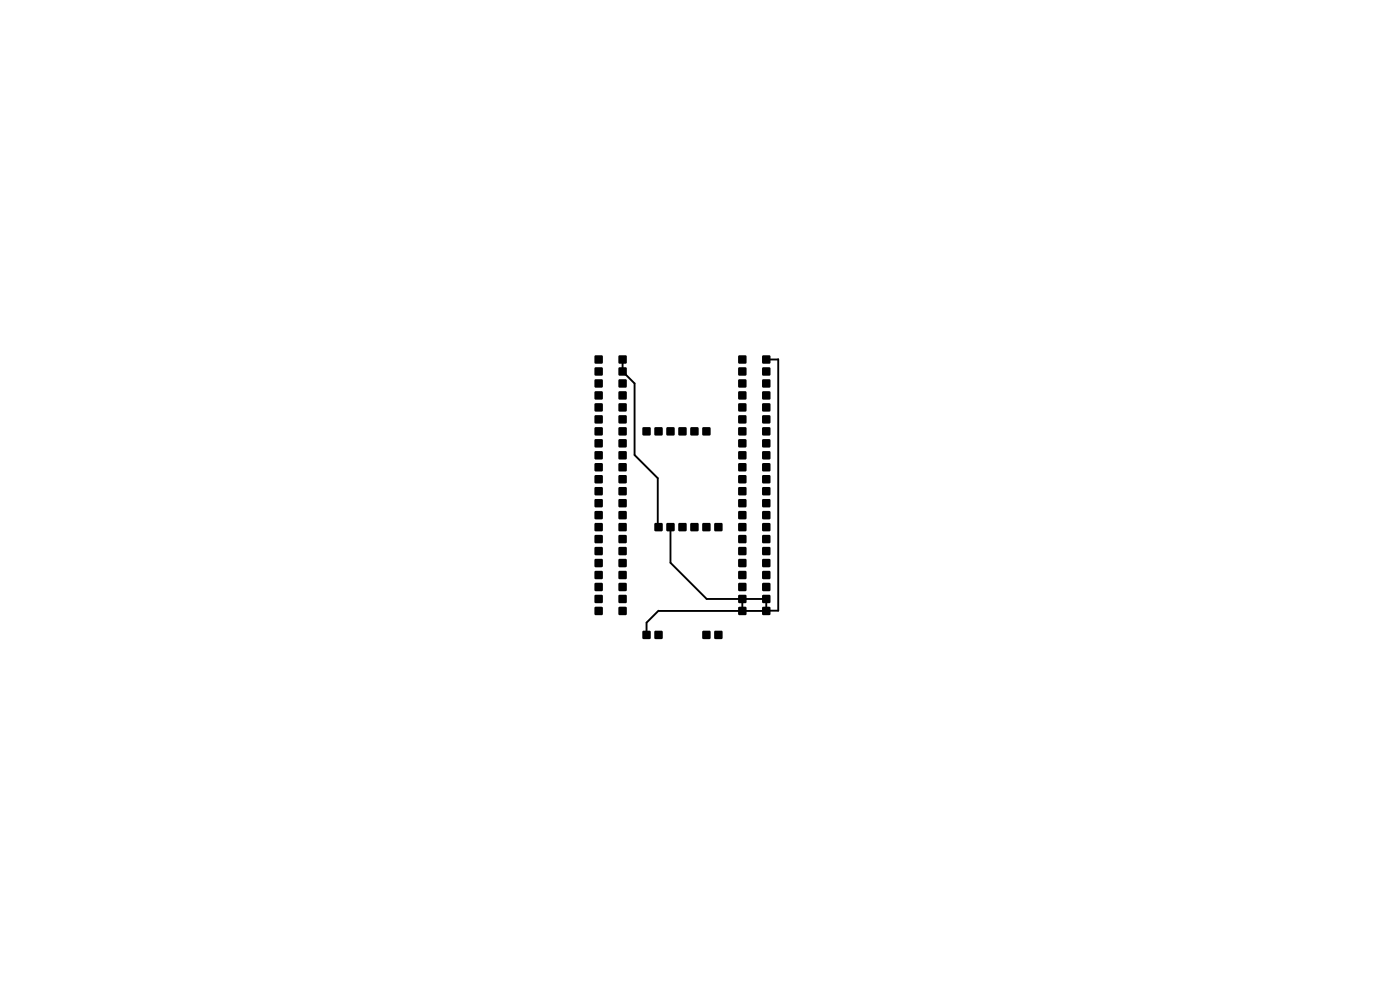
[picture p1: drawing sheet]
<svg xmlns="http://www.w3.org/2000/svg" width="297mm" height="210mm" viewBox="0 0 297 210" stroke-linecap="round" stroke-linejoin="round" font-family="sans-serif">
<g fill="#000">
<path d="M126.2 75.4h1.6v1.7h-1.6zM126.2 78h1.6v1.6h-1.6zM131.3 75.4h1.6v1.7h-1.6zM131.3 78h1.6v1.6h-1.6zM156.7 75.4h1.6v1.7h-1.6zM156.7 78h1.6v1.6h-1.6zM161.7 75.4h1.7v1.7h-1.7zM161.7 78h1.7v1.6h-1.7zM126.2 80.5h1.6v1.7h-1.6zM126.2 83.1h1.6v1.6h-1.6zM126.2 85.6h1.6v1.6h-1.6zM126.2 88.1h1.6v1.7h-1.6z"/>
<path d="M126.2 90.7h1.6v1.6h-1.6zM126.2 93.2h1.6v1.7h-1.6zM126.2 95.8h1.6v1.6h-1.6zM126.2 98.3h1.6v1.6h-1.6zM131.3 80.5h1.6v1.7h-1.6zM131.3 83.1h1.6v1.6h-1.6zM131.3 85.6h1.6v1.6h-1.6zM131.3 88.1h1.6v1.7h-1.6zM131.3 90.7h1.6v1.6h-1.6zM131.3 93.2h1.6v1.7h-1.6zM131.3 95.8h1.6v1.6h-1.6zM131.3 98.3h1.6v1.6h-1.6z"/>
<path d="M136.3 90.7h1.7v1.6h-1.7zM138.9 90.7h1.6v1.6h-1.6zM141.4 90.7h1.7v1.6h-1.7zM144 90.7h1.6v1.6h-1.6zM146.5 90.7h1.6v1.6h-1.6zM149 90.7h1.7v1.6h-1.7zM156.7 83.1h1.6v1.6h-1.6zM156.7 85.6h1.6v1.6h-1.6zM156.7 98.3h1.6v1.6h-1.6zM156.7 95.8h1.6v1.6h-1.6zM156.7 93.2h1.6v1.7h-1.6zM156.7 90.7h1.6v1.6h-1.6z"/>
<path d="M156.7 88.1h1.6v1.7h-1.6zM156.7 80.5h1.6v1.7h-1.6zM161.7 80.5h1.7v1.7h-1.7zM161.7 83.1h1.7v1.6h-1.7zM161.7 85.6h1.7v1.6h-1.7zM161.7 88.1h1.7v1.7h-1.7zM161.7 90.7h1.7v1.6h-1.7zM161.7 93.2h1.7v1.7h-1.7zM161.7 95.8h1.7v1.6h-1.7zM161.7 98.3h1.7v1.6h-1.7zM126.2 100.8h1.6v1.7h-1.6zM126.2 103.4h1.6v1.6h-1.6z"/>
<path d="M126.2 105.9h1.6v1.7h-1.6zM126.2 108.5h1.6v1.6h-1.6zM126.2 111h1.6v1.6h-1.6zM126.2 113.5h1.6v1.7h-1.6zM126.2 116.1h1.6v1.6h-1.6zM126.2 118.6h1.6v1.7h-1.6zM131.3 105.9h1.6v1.7h-1.6zM131.3 103.4h1.6v1.6h-1.6zM131.3 111h1.6v1.6h-1.6zM131.3 113.5h1.6v1.7h-1.6zM131.3 116.1h1.6v1.6h-1.6zM131.3 118.6h1.6v1.7h-1.6z"/>
<path d="M131.3 100.8h1.6v1.7h-1.6zM131.3 108.5h1.6v1.6h-1.6zM138.9 111h1.6v1.6h-1.6zM141.4 111h1.7v1.6h-1.7zM144 111h1.6v1.6h-1.6zM146.5 111h1.6v1.6h-1.6zM149 111h1.7v1.6h-1.7zM151.6 111h1.6v1.6h-1.6zM156.7 108.5h1.6v1.6h-1.6zM156.7 118.6h1.6v1.7h-1.6zM156.7 105.9h1.6v1.7h-1.6zM156.7 103.4h1.6v1.6h-1.6z"/>
<path d="M156.7 100.8h1.6v1.7h-1.6zM156.7 111h1.6v1.6h-1.6zM156.7 116.1h1.6v1.6h-1.6zM156.7 113.5h1.6v1.7h-1.6zM161.7 100.8h1.7v1.7h-1.7zM161.7 103.4h1.7v1.6h-1.7zM161.7 105.9h1.7v1.7h-1.7zM161.7 108.5h1.7v1.6h-1.7zM161.7 111h1.7v1.6h-1.7zM161.7 113.5h1.7v1.7h-1.7zM161.7 116.1h1.7v1.6h-1.7zM161.7 118.6h1.7v1.7h-1.7z"/>
<path d="M126.2 121.2h1.6v1.6h-1.6zM126.2 123.7h1.6v1.6h-1.6zM126.2 126.2h1.6v1.7h-1.6zM126.2 128.8h1.6v1.6h-1.6zM131.3 126.2h1.6v1.7h-1.6zM131.3 121.2h1.6v1.6h-1.6zM131.3 123.7h1.6v1.6h-1.6zM131.3 128.8h1.6v1.6h-1.6zM136.3 133.9h1.7v1.6h-1.7zM138.9 133.9h1.6v1.6h-1.6zM149 133.9h1.7v1.6h-1.7zM151.6 133.9h1.6v1.6h-1.6z"/>
<path d="M156.7 123.7h1.6v1.6h-1.6zM156.7 121.2h1.6v1.6h-1.6zM156.7 126.2h1.6v1.7h-1.6zM156.7 128.8h1.6v1.6h-1.6zM161.7 121.2h1.7v1.6h-1.7zM161.7 123.7h1.7v1.6h-1.7zM161.7 126.2h1.7v1.7h-1.7zM161.7 128.8h1.7v1.6h-1.7z"/>
</g>
<path d="M132.1 76.3v2.5l2.5 2.5v15.2l4.9 4.9v10.4M162.6 76.3h2.4M165.1 76.2v53.3h-2.5M142.2 111.8v7.6l7.7 7.7h12.7v2.5h-22.8M139.7 129.5l-2.5 2.6v2.6M157.5 127.1v2.5" fill="none" stroke="#000" stroke-width=".4"/>
<path d="M132 78.7l-.1 .1M165.1 76.2l-.1 .1M139.7 129.5l.1 .1M162.6 129.5v.1" fill="none" stroke="#000" stroke-width=".21"/>
</svg>
